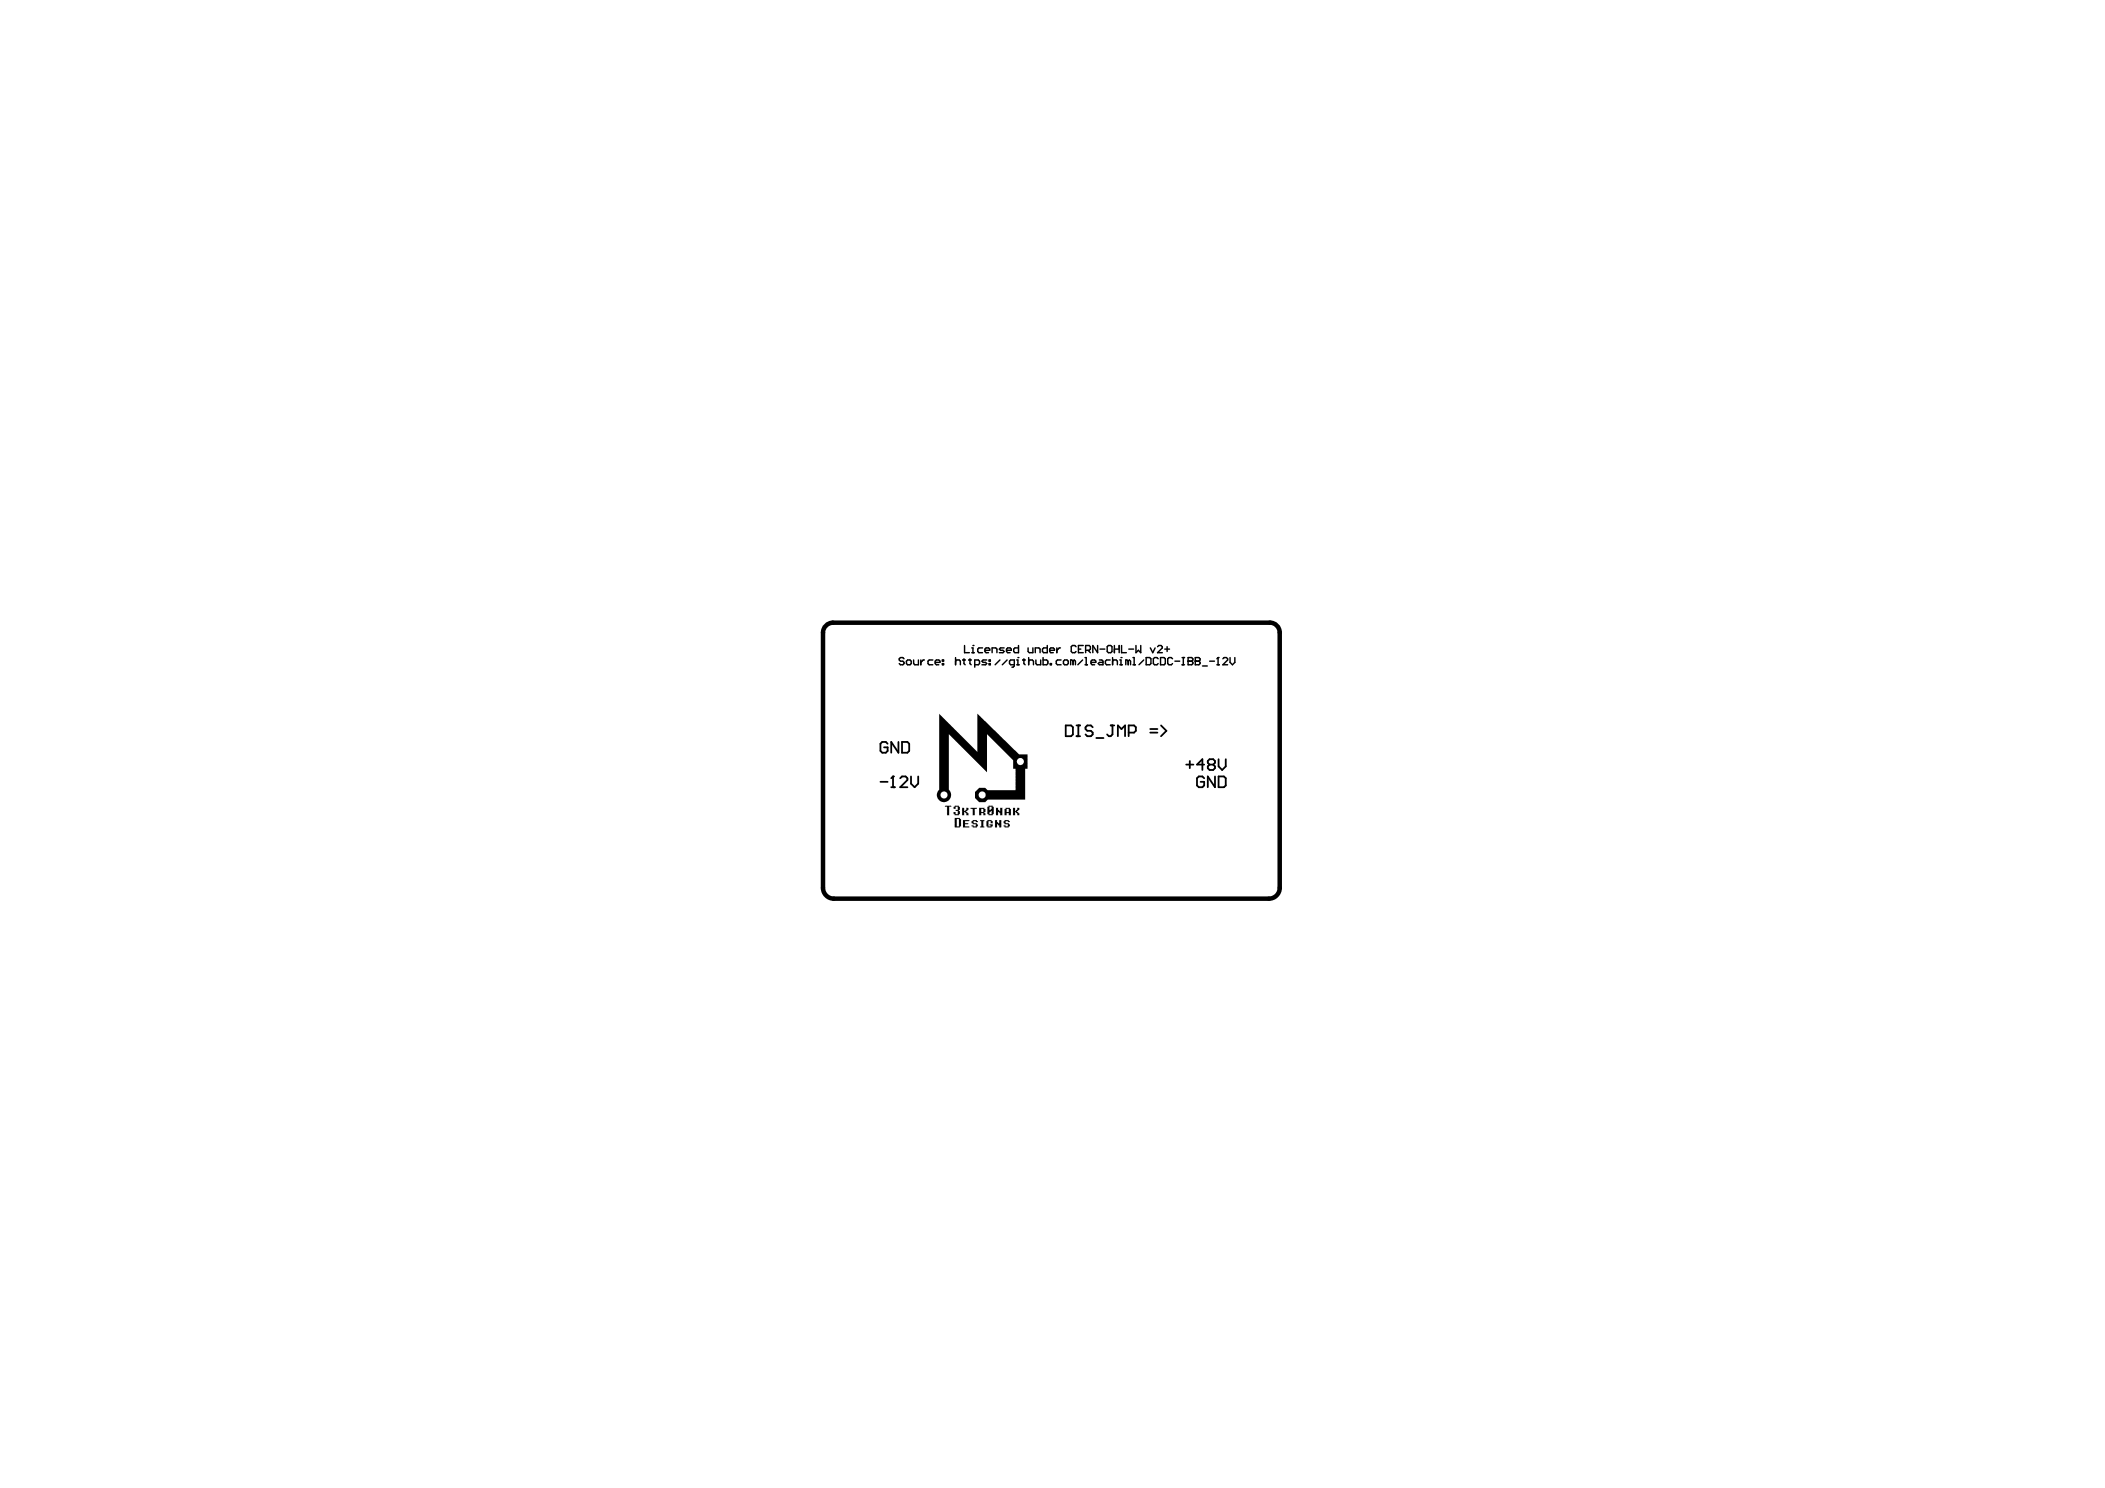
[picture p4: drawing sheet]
<svg xmlns="http://www.w3.org/2000/svg" width="297mm" height="210mm" viewBox="0 0 297 210" stroke-linecap="round" stroke-linejoin="round" font-family="sans-serif">
<path d="M117.5 87.8h61.7a1.4 1.4 0 0 1 1.4 1.4v36a1.52 1.52 0 0 1-1.5 1.6h-61.4a1.52 1.52 0 0 1-1.6-1.6v-36a1.41 1.41 0 0 1 1.4-1.4" fill="none" stroke="#000" stroke-width=".63"/>
<g fill="#000">
<path d="M133.3 113.7h1v.1h-.4l.1 1.2-.4-.1 .1-1.1h-.4zM134.6 113.8h.1v-.2h.6v.2h.2v.4l-.2 .1v.1h.2v.4l-.2 .1v.1h-.6v-.1h-.1v-.3h.3l-.1 .3h.4v-.5l-.4-.1 .1-.1h.3v-.4h-.4l.1 .3h-.1h-.2zM135.8 114h.3v.4h.1v-.2h.2l-.1-.3 .4 .1v.2h-.2v.2h-.2v.2h.2v.1h.2v.3h-.4l.1-.3h-.2v-.1h-.2l.1 .4h-.3zM135.9 115.7h.9l-.1 .1h-.5v.3l.4 .1v.1h-.4v.2l.6 .1v.1h-.9zM136.9 113.9l1 .1-.1 .1h-.3v.9h-.2v-.8l-.4-.1zM137.1 115.8h.2v-.1h.6l-.1 .1h.2v.2h-.3v-.2h-.3v.3h.4v.2h.2v.3h-.1v.1h-.6v-.1h-.2v-.2h.3v.2h.3v-.3h-.4v-.2h-.2zM138.3 115.7h.6l-.2 .4v.5h.2v.1h-.6l.2-.2v-.7h-.2zM139.2 115.8h.1v-.1h.6v.1h.2v.3l-.3 .1v-.4h-.3v.8h.3v-.2h-.2v-.1h.5v.2l-.2 .1v.1h-.6v-.1h-.1zM140.4 115.7h.3v.3h.2l-.1 .1h.2v-.4h.3v1h-.3v-.3h-.1v-.1h-.2v.4h-.3zM140.5 113.9h.4l-.1 .3h.2v.2h.2l-.1-.5h.4v1.1h-.4l.1-.3h-.2v-.1h-.2l.1 .4h-.4zM141.6 115.8h.1l.1-.1h.5l.1 .1h.1v.2h-.3v-.2h-.3v.3h.5v.2h.1v.2l-.2 .1v.1h-.5l-.2-.3h.3v.2h.3v-.3h-.5zM142.9 113.9l.3 .1v.4h.2v-.2h.1v-.3l.3 .1v.2h-.1v.2h-.2v.2h.2v.1h.1v.3h-.3v-.3h-.1v-.1h-.2v.4h-.3z"/>
<path d="M134.7 115.4h.7v.1h.2v1l-.2 .1v.1h-.7zM135 115.5v1.1h.3v-1.1z"/>
<path d="M132.5 100.7l5.4 5.4v-5.4l5.9 5.7h1.2v2h-.3v4.4h-5.3l-.4 .4h-.8l-.6-.6v-.9l.6-.6h.8l.3 .4h4v-3.1h-.3v-1.2l-3.7-3.6-.1 5.3-5.3-5.3v7.8l.2 .3 .1 .5-.1 .5-.4 .4h-.8l-.4-.2-.3-.5v-.4l.3-.6zM143.5 107.4a.5 .5 0 0 0 1 0 .5 .5 0 0 0-1 0zM138.1 112.1a.51 .51 0 0 0 1 0 .51 .51 0 0 0-1 0zM132.7 112.1a.51 .51 0 0 0 1 0 .51 .51 0 0 0-1 0z"/>
<path d="M138.2 113.9h.7v.2h.2v.5h-.2v.1h.2v.3h-.3l-.1-.3h-.2v.3h-.3zM138.5 114.1v.5h.3v-.5z"/>
<path d="M139.3 113.8h.2v-.2h.6v.2h.1v1l-.1 .1v.1h-.6v-.1l-.2-.1zM139.6 113.8v.4h.2v-.1h.1v-.3zM139.6 114.6v.3h.3v-.5h-.1v.2z"/>
<path d="M141.8 114.1h.1v-.2l.6 .1v.1h.2v.9h-.4l.1-.3h-.4l.1 .3h-.3zM142 114.1v.5h.4v-.5z"/>
</g>
<g fill="none" stroke="#000" stroke-width=".25">
<path d="M124.2 110.3h1.1M125.3 104.9l-.3-.2h-.5l-.3 .2v1l.3 .3h.5l.3-.3v-.5h-.6M125.8 111h.5M126 109.5h.1M126 109.5v1.5M126 109.5l-.2 .3M126.8 104.7v1.5l-1-1.5v1.5M127 109.8l.3-.3h.5l.2 .3v.2l-1 1h1M127.3 104.7h.7l.3 .2v1l-.3 .3h-.7zM128.6 109.5v1l.5 .5 .5-.5v-1M150.4 102.3h.7l.3 .3v1l-.3 .3h-.7zM151.9 103.9h.5"/>
<path d="M151.9 102.3h.5M152.2 102.3v1.6M154.2 102.6l-.3-.3h-.5l-.2 .3v.2l.2 .3h.5l.3 .2v.3l-.3 .3h-.5l-.2-.3M154.7 104.1h1M156.7 102.3h.5M157 102.3v1.3l-.3 .3h-.2l-.3-.3M157.7 103.9v-1.6l.6 .5 .5-.5v1.6M159.3 103.3h.7l.3-.2v-.5l-.3-.3h-.7v1.6M162.3 103.3h1M162.3 102.8h1M163.8 102.3l.8 .8-.8 .8M167.4 107.9h1"/>
<path d="M167.9 107.3v1.1M169.9 109.8l-.2-.3h-.5l-.3 .3v1l.3 .2h.5l.2-.2v-.5h-.5M169.9 107.9h-1l.8-.8v1.5M170.7 107.9h.5M170.7 107.9l-.3-.3v-.3l.3-.2h.5l.2 .2v.3l-.2 .3M170.7 107.9l-.3 .2v.3l.3 .2h.5l.2-.2v-.3l-.2-.2M171.4 109.5v1.5l-1-1.5v1.5M172 109.5h.7l.3 .3v1l-.3 .2h-.7zM172 107.1v1l.5 .5 .5-.5v-1"/>
</g>
<g fill="none" stroke="#000" stroke-width=".2">
<path d="M127.6 92.9l-.2-.1h-.3l-.2 .1v.2l.2 .2h.3l.2 .1v.2l-.2 .2h-.3l-.2-.2M127.9 93.3l.2-.2h.3l.2 .2v.3l-.2 .2h-.3l-.2-.2zM128.9 93.1v.5l.2 .2h.5v-.7M129.9 93.1v.7M130.4 93.1h-.1l-.4 .3M131.6 93.1h-.5l-.1 .2v.3l.1 .2h.5M132 93.4h.6v-.1l-.1-.2h-.4l-.1 .2v.3l.1 .2h.4M133 93.1h.1v.2h-.1zM133 93.6h.1v.2h-.1zM134.8 93.3l.2-.2h.3l.2 .2v.5M134.8 92.8v1M135.9 93.1h.3"/>
<path d="M136 92.9v.7l.2 .2M136.1 91.1v1h.7M136.7 93.1h.3M136.9 92.9v.7l.1 .2M137.1 92.1h.4M137.1 91.4h.2v.7M137.3 91.1h.1M137.5 93.8h.6l.1-.2v-.3l-.1-.2h-.6v1M138.6 91.4h-.5l-.1 .2v.3l.1 .2h.5M139 91.7h.7v-.1l-.2-.2h-.3l-.2 .2v.3l.2 .2h.3M139.2 93.1h-.5l-.1 .2 .1 .1h.4l.1 .2-.1 .2h-.5M139.6 93.1h.1v.2h-.1z"/>
<path d="M139.6 93.6h.1v.2h-.1zM140 92.1v-.7h.5l.2 .2v.5M141.1 93.1l-.7 .7M141.7 91.4h-.5l-.2 .2 .2 .1h.3l.2 .2-.2 .2h-.5M142 91.7h.7v-.1l-.2-.2h-.3l-.2 .2v.3l.2 .2h.3M142.1 93.1l-.7 .7M143.1 93.8h-.5l-.1-.2v-.3l.1-.2h.5v.8l-.1 .2h-.2M143.5 93.8h.3M143.5 93.1h.1v.7M143.6 92.8h.1M143.7 91.1v1h-.5l-.2-.2v-.3l.2-.2h.5M144.3 93.1h.4"/>
<path d="M144.5 92.9v.7l.2 .2M145.1 91.4v.5l.1 .2h.6v-.7M145.2 93.3l.1-.2h.4l.1 .2v.5M145.2 92.8v1M146.1 92.1v-.7h.5l.2 .2v.5M146.2 93.1v.5l.1 .2h.6v-.7M147.2 92.8v1h.5l.2-.2v-.3l-.2-.2h-.5M147.8 91.1v1h-.5l-.2-.2v-.3l.2-.2h.5M148.1 91.7h.7v-.1l-.2-.2h-.3l-.2 .2v.3l.2 .2h.3M148.2 93.6h.2v.2h-.2zM149.1 91.4v.7M149.6 91.4h-.1l-.4 .3"/>
<path d="M149.7 93.1h-.5l-.2 .2v.3l.2 .2h.5M150.1 93.3l.1-.2h.4l.1 .2v.3l-.1 .2h-.4l-.1-.2zM151.4 93.3l-.2-.2h-.1v.7M151.4 93.3v.5M151.4 93.3l.2-.2 .2 .2v.5M151.8 91.2l-.1-.1h-.4l-.1 .1v.7l.1 .2h.4l.1-.2M152.2 91.6h.3M152.8 93.1l-.7 .7M152.9 91.1h-.7v1h.7M153.1 92.8h.2v1M153.1 93.8h.3M153.2 91.7h.5l.2-.1v-.4l-.2-.1h-.5v1"/>
<path d="M153.5 91.7l.4 .4M154 93.4h.6v-.1l-.1-.2h-.4l-.1 .2v.3l.1 .2h.4M154.9 91.1v1l-.7-1v1M155.1 93.1h.4l.1 .2v.5h-.5l-.1-.2 .1-.2h.5M155.2 91.6h.7M156.2 91.2l.2-.1h.3l.2 .1v.7l-.2 .2h-.3l-.2-.2zM156.7 93.1h-.5l-.2 .2v.3l.2 .2h.5M157 93.3l.2-.2h.3l.2 .2v.5M157 92.8v1M157.3 91.6h.6M157.3 91.1v1M157.9 91.1v1"/>
<path d="M158 93.8h.4M158 93.1h.2v.7M158.2 92.8h.1M158.3 91.1v1h.6M159.2 93.3l-.2-.2h-.1v.7M159.2 93.3v.5M159.2 93.3l.2-.2 .1 .2v.5M159.3 91.6h.7M159.9 92.8h.1v1M159.9 93.8h.3M160.3 91.1v1l.3-.4 .4 .4v-1M161.4 93.1l-.7 .7"/>
<path d="M161.7 92.8h.5l.2 .1v.7l-.2 .2h-.5zM162.3 91.4l.4 .7 .3-.7M163.3 91.2l.2-.1h.3l.2 .1v.2l-.7 .7h.7M163.4 92.9l-.1-.1h-.4l-.2 .1v.7l.2 .2h.4l.1-.2M163.8 92.8h.5l.1 .1v.7l-.1 .2h-.5zM164.4 91.6h.6M164.7 91.2v.7M165.5 92.9l-.2-.1h-.4l-.1 .1v.7l.1 .2h.4l.2-.2M165.8 93.3h.7M166.8 92.8h.3M166.8 93.8h.3M167 92.8v1"/>
<path d="M167.7 93.3h.1M167.7 92.8h.5l.1 .1v.2l-.1 .2 .1 .1v.2l-.1 .2h-.5zM167.7 93.3h.5M168.7 93.3h.1M168.7 92.8h.5l.1 .1v.2l-.1 .2 .1 .1v.2l-.1 .2h-.5zM168.7 93.3h.5M169.7 93.9h.7M170.7 93.3h.7M171.7 93.8h.4M171.9 92.8h.1M171.9 92.8v1M171.9 92.8l-.2 .1"/>
<path d="M172.6 92.9l.1-.1h.4l.1 .1v.2l-.6 .7h.6M173.6 92.8v.6l.3 .4 .4-.4v-.6"/>
</g>
</svg>
